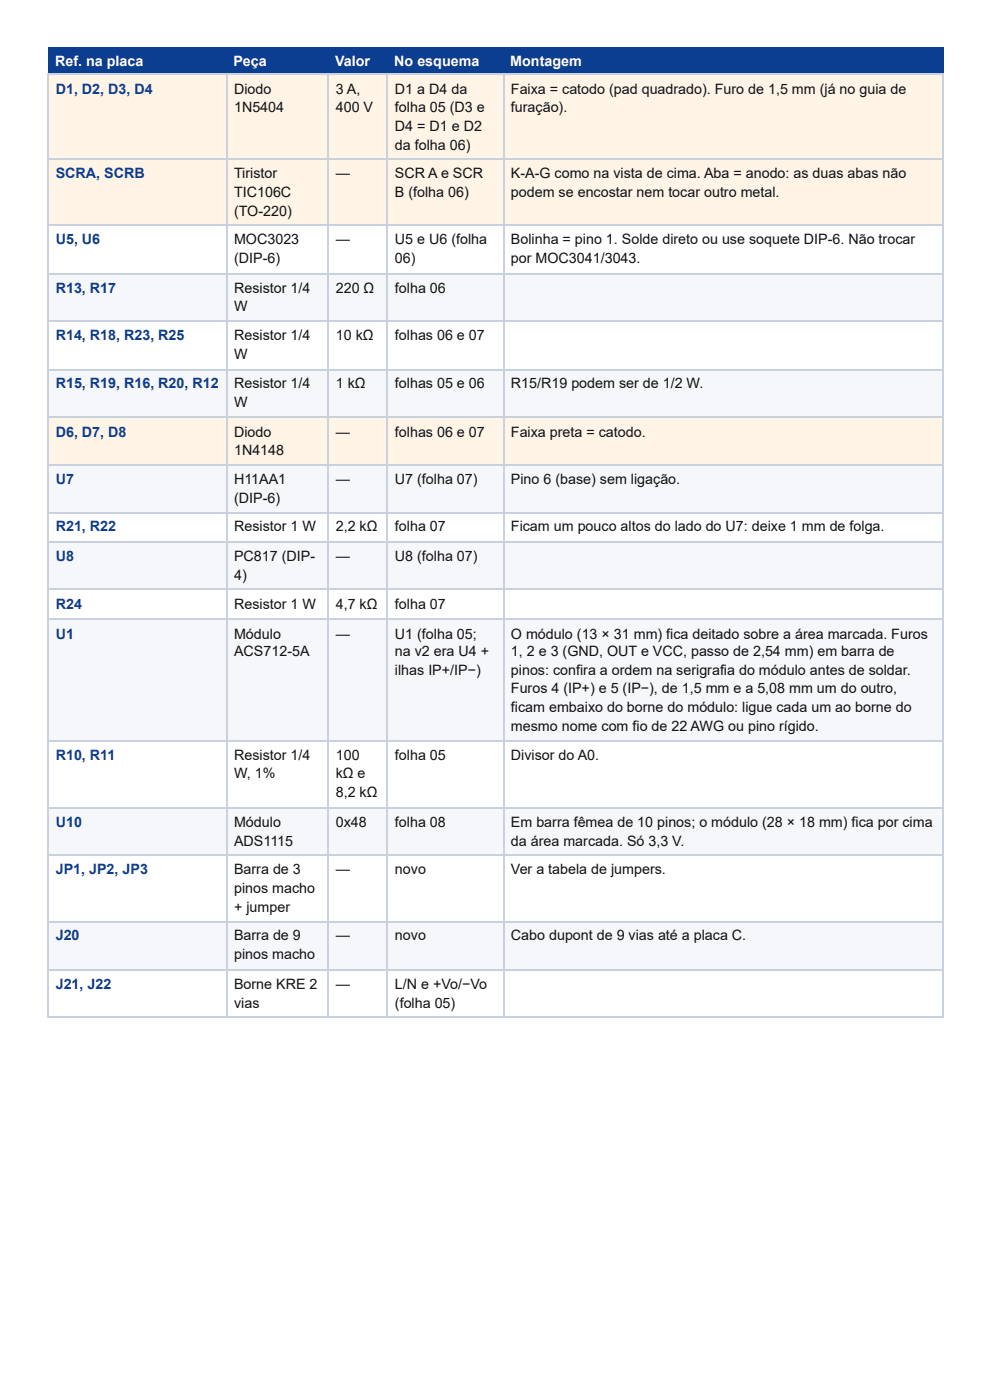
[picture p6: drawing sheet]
<svg xmlns="http://www.w3.org/2000/svg" width="210mm" height="297mm" viewBox="0 0 210 297" stroke-linecap="round" stroke-linejoin="round" font-family="sans-serif">
<defs><g id="words">
<g font-size="3" fill="#fff">
<text x="11.7" y="14">Ref. na placa</text>
<text x="49.5" y="14">Peça</text>
<text x="71.1" y="14">Valor</text>
<text x="83.6" y="14">No esquema</text>
<text x="108.2" y="14">Montagem</text>
</g>
<g font-size="3" fill="#0b3d91">
<text x="11.8" y="19.8">D1, D2, D3, D4</text>
<text x="11.8" y="37.8">SCRA, SCRB</text>
<text x="11.8" y="51.9">U5, U6</text>
<text x="11.8" y="62.2">R13, R17</text>
<text x="11.8" y="72.2">R14, R18, R23, R25</text>
<text x="11.8" y="82.3">R15, R19, R16, R20, R12</text>
<text x="11.8" y="92.6">D6, D7, D8</text>
<text x="11.8" y="102.7">U7</text>
<text x="11.8" y="112.7">R21, R22</text>
<text x="11.8" y="119.1">U8</text>
<text x="11.8" y="129.1">R24</text>
<text x="11.8" y="135.5">U1</text>
<text x="11.8" y="161.1">R10, R11</text>
<text x="11.8" y="175.4">U10</text>
<text x="11.8" y="185.5">JP1, JP2, JP3</text>
<text x="11.8" y="199.5">J20</text>
<text x="11.8" y="209.8">J21, J22</text>
</g>
<g font-size="3" fill="#111">
<text x="49.6" y="19.8">Diodo</text>
<text x="49.6" y="23.8">1N5404</text>
<text x="71.2" y="19.8">3 A,</text>
<text x="71.2" y="23.8">400 V</text>
<text x="83.7" y="19.8">D1 a D4 da</text>
<text x="83.7" y="23.8">folha 05 (D3 e</text>
<text x="108.3" y="19.8">Faixa = catodo (pad quadrado). Furo de 1,5 mm (já no guia de</text>
<text x="108.3" y="23.8">furação).</text>
<text x="83.7" y="27.8">D4 = D1 e D2</text>
<text x="83.7" y="31.8">da folha 06)</text>
<text x="49.6" y="37.8">Tiristor</text>
<text x="49.6" y="41.8">TIC106C</text>
<text x="71.2" y="37.8">—</text>
<text x="83.7" y="37.8">SCR A e SCR</text>
<text x="83.7" y="41.8">B (folha 06)</text>
<text x="108.3" y="37.8">K-A-G como na vista de cima. Aba = anodo: as duas abas não</text>
<text x="108.3" y="41.8">podem se encostar nem tocar outro metal.</text>
<text x="49.6" y="45.8">(TO-220)</text>
<text x="49.6" y="51.9">MOC3023</text>
<text x="71.2" y="51.9">—</text>
<text x="83.7" y="51.9">U5 e U6 (folha</text>
<text x="108.3" y="51.9">Bolinha = pino 1. Solde direto ou use soquete DIP-6. Não trocar</text>
<text x="49.6" y="55.8">(DIP-6)</text>
<text x="83.7" y="55.8">06)</text>
<text x="108.3" y="55.8">por MOC3041/3043.</text>
<text x="49.6" y="62.2">Resistor 1/4</text>
<text x="49.6" y="65.9">W</text>
<text x="71.2" y="62.2">220 Ω</text>
<text x="83.7" y="62.2">folha 06</text>
<text x="49.6" y="72.2">Resistor 1/4</text>
<text x="49.6" y="76.2">W</text>
<text x="71.2" y="72.2">10 kΩ</text>
<text x="83.7" y="72.2">folhas 06 e 07</text>
<text x="49.6" y="82.3">Resistor 1/4</text>
<text x="71.2" y="82.3">1 kΩ</text>
<text x="83.7" y="82.3">folhas 05 e 06</text>
<text x="108.3" y="82.3">R15/R19 podem ser de 1/2 W.</text>
<text x="49.6" y="86.3">W</text>
<text x="49.6" y="92.6">Diodo</text>
<text x="71.2" y="92.6">—</text>
<text x="83.7" y="92.6">folhas 06 e 07</text>
<text x="108.3" y="92.6">Faixa preta = catodo.</text>
<text x="49.6" y="96.6">1N4148</text>
<text x="49.6" y="102.7">H11AA1</text>
<text x="49.6" y="106.6">(DIP-6)</text>
<text x="71.2" y="102.7">—</text>
<text x="83.7" y="102.7">U7 (folha 07)</text>
<text x="108.3" y="102.7">Pino 6 (base) sem ligação.</text>
<text x="49.6" y="112.7">Resistor 1 W</text>
<text x="71.2" y="112.7">2,2 kΩ</text>
<text x="83.7" y="112.7">folha 07</text>
<text x="108.3" y="112.7">Ficam um pouco altos do lado do U7: deixe 1 mm de folga.</text>
<text x="49.6" y="119.1">PC817 (DIP-</text>
<text x="71.2" y="119.1">—</text>
<text x="83.7" y="119.1">U8 (folha 07)</text>
<text x="49.6" y="123">4)</text>
<text x="49.6" y="129.1">Resistor 1 W</text>
<text x="71.2" y="129.1">4,7 kΩ</text>
<text x="83.7" y="129.1">folha 07</text>
<text x="49.6" y="135.5">Módulo</text>
<text x="71.2" y="135.5">—</text>
<text x="83.7" y="135.5">U1 (folha 05;</text>
<text x="108.3" y="135.5">O módulo (13 × 31 mm) fica deitado sobre a área marcada. Furos</text>
<text x="49.6" y="139.2">ACS712-5A</text>
<text x="83.7" y="139.2">na v2 era U4 +</text>
<text x="83.7" y="143.1">ilhas IP+/IP−)</text>
<text x="108.3" y="139.2">1, 2 e 3 (GND, OUT e VCC, passo de 2,54 mm) em barra de</text>
<text x="108.3" y="143.1">pinos: confira a ordem na serigrafia do módulo antes de soldar.</text>
<text x="108.3" y="147.1">Furos 4 (IP+) e 5 (IP−), de 1,5 mm e a 5,08 mm um do outro,</text>
<text x="108.3" y="151.1">ficam embaixo do borne do módulo: ligue cada um ao borne do</text>
<text x="108.3" y="155">mesmo nome com fio de 22 AWG ou pino rígido.</text>
<text x="49.6" y="161.1">Resistor 1/4</text>
<text x="71.2" y="161.1">100</text>
<text x="83.7" y="161.1">folha 05</text>
<text x="108.3" y="161.1">Divisor do A0.</text>
<text x="49.6" y="165.1">W, 1%</text>
<text x="71.2" y="165.1">kΩ e</text>
<text x="71.2" y="169.1">8,2 kΩ</text>
<text x="49.6" y="175.4">Módulo</text>
<text x="49.6" y="179.4">ADS1115</text>
<text x="71.2" y="175.4">0x48</text>
<text x="83.7" y="175.4">folha 08</text>
<text x="108.3" y="175.4">Em barra fêmea de 10 pinos; o módulo (28 × 18 mm) fica por cima</text>
<text x="108.3" y="179.4">da área marcada. Só 3,3 V.</text>
<text x="49.6" y="185.5">Barra de 3</text>
<text x="71.2" y="185.5">—</text>
<text x="83.7" y="185.5">novo</text>
<text x="108.3" y="185.5">Ver a tabela de jumpers.</text>
<text x="49.6" y="189.4">pinos macho</text>
<text x="49.6" y="193.4">+ jumper</text>
<text x="49.6" y="199.5">Barra de 9</text>
<text x="49.6" y="203.5">pinos macho</text>
<text x="71.2" y="199.5">—</text>
<text x="83.7" y="199.5">novo</text>
<text x="108.3" y="199.5">Cabo dupont de 9 vias até a placa C.</text>
<text x="49.6" y="209.8">Borne KRE 2</text>
<text x="71.2" y="209.8">—</text>
<text x="83.7" y="209.8">L/N e +Vo/−Vo</text>
<text x="49.6" y="213.8">vias</text>
<text x="83.7" y="213.8">(folha 05)</text>
</g>
</g></defs>
<g fill="#0b3d91">
<path d="M10.3 10.1h37.6v5.8h-37.6z"/>
<path d="M47.9 10.1h21.7v5.8h-21.7z"/>
<path d="M69.6 10.1h12.4v5.8h-12.4z"/>
<path d="M82 10.1h24.6v5.8h-24.6z"/>
<path d="M106.6 10.1h93.4v5.8h-93.4z"/>
</g>
<g fill="#fff4e5">
<path d="M10.3 15.9h37.6v18h-37.6z"/>
<path d="M47.9 15.9h21.7v18h-21.7z"/>
<path d="M69.6 15.9h12.4v18h-12.4z"/>
<path d="M82 15.9h24.6v18h-24.6z"/>
<path d="M106.6 15.9h93.4v18h-93.4z"/>
<path d="M10.3 33.9h37.6v14h-37.6z"/>
<path d="M47.9 33.9h21.7v14h-21.7z"/>
<path d="M69.6 33.9h12.4v14h-12.4z"/>
<path d="M82 33.9h24.6v14h-24.6z"/>
<path d="M106.6 33.9h93.4v14h-93.4z"/>
</g>
<g fill="#f5f7fb">
<path d="M10.3 57.9h37.6v10.4h-37.6z"/>
<path d="M47.9 57.9h21.7v10.4h-21.7z"/>
<path d="M69.6 57.9h12.4v10.4h-12.4z"/>
<path d="M82 57.9h24.6v10.4h-24.6z"/>
<path d="M106.6 57.9h93.4v10.4h-93.4z"/>
<path d="M10.3 78.3h37.6v10.1h-37.6z"/>
<path d="M47.9 78.3h21.7v10.1h-21.7z"/>
<path d="M69.6 78.3h12.4v10.1h-12.4z"/>
<path d="M82 78.3h24.6v10.1h-24.6z"/>
<path d="M106.6 78.3h93.4v10.1h-93.4z"/>
</g>
<g fill="#fff4e5">
<path d="M10.3 88.4h37.6v10.3h-37.6z"/>
<path d="M47.9 88.4h21.7v10.3h-21.7z"/>
<path d="M69.6 88.4h12.4v10.3h-12.4z"/>
<path d="M82 88.4h24.6v10.3h-24.6z"/>
<path d="M106.6 88.4h93.4v10.3h-93.4z"/>
</g>
<g fill="#f5f7fb">
<path d="M10.3 98.7h37.6v10h-37.6z"/>
<path d="M47.9 98.7h21.7v10h-21.7z"/>
<path d="M69.6 98.7h12.4v10h-12.4z"/>
<path d="M82 98.7h24.6v10h-24.6z"/>
<path d="M106.6 98.7h93.4v10h-93.4z"/>
<path d="M10.3 114.8h37.6v10.3h-37.6z"/>
<path d="M47.9 114.8h21.7v10.3h-21.7z"/>
<path d="M69.6 114.8h12.4v10.3h-12.4z"/>
<path d="M82 114.8h24.6v10.3h-24.6z"/>
<path d="M106.6 114.8h93.4v10.3h-93.4z"/>
<path d="M10.3 131.2h37.6v26h-37.6z"/>
<path d="M47.9 131.2h21.7v26h-21.7z"/>
<path d="M69.6 131.2h12.4v26h-12.4z"/>
<path d="M82 131.2h24.6v26h-24.6z"/>
<path d="M106.6 131.2h93.4v26h-93.4z"/>
<path d="M10.3 171.2h37.6v10.3h-37.6z"/>
<path d="M47.9 171.2h21.7v10.3h-21.7z"/>
<path d="M69.6 171.2h12.4v10.3h-12.4z"/>
<path d="M82 171.2h24.6v10.3h-24.6z"/>
<path d="M106.6 171.2h93.4v10.3h-93.4z"/>
<path d="M10.3 195.5h37.6v10.1h-37.6z"/>
<path d="M47.9 195.5h21.7v10.1h-21.7z"/>
<path d="M69.6 195.5h12.4v10.1h-12.4z"/>
<path d="M82 195.5h24.6v10.1h-24.6z"/>
<path d="M106.6 195.5h93.4v10.1h-93.4z"/>
</g>
<g fill="none" stroke="#c9d1de" stroke-width=".26">
<path d="M10.1 15.7h189.9M10.2 15.6v200.3M48 15.6v200.3M69.5 15.6v200.3M82.2 15.6v200.3M106.8 15.6v200.3M199.9 15.6v200.3M10.1 33.7h189.9M10.1 47.8h189.9M10.1 58.1h189.9M10.1 68.1h189.9M10.1 78.4h189.9"/>
<path d="M10.1 88.5h189.9M10.1 98.6h189.9M10.1 108.9h189.9M10.1 115h189.9M10.1 125h189.9M10.1 131.4h189.9M10.1 157.3h189.9M10.1 171.3h189.9M10.1 181.4h189.9M10.1 195.7h189.9M10.1 205.7h189.9M10.1 215.8h189.9"/>
</g>
<use href="#words"/>
</svg>
